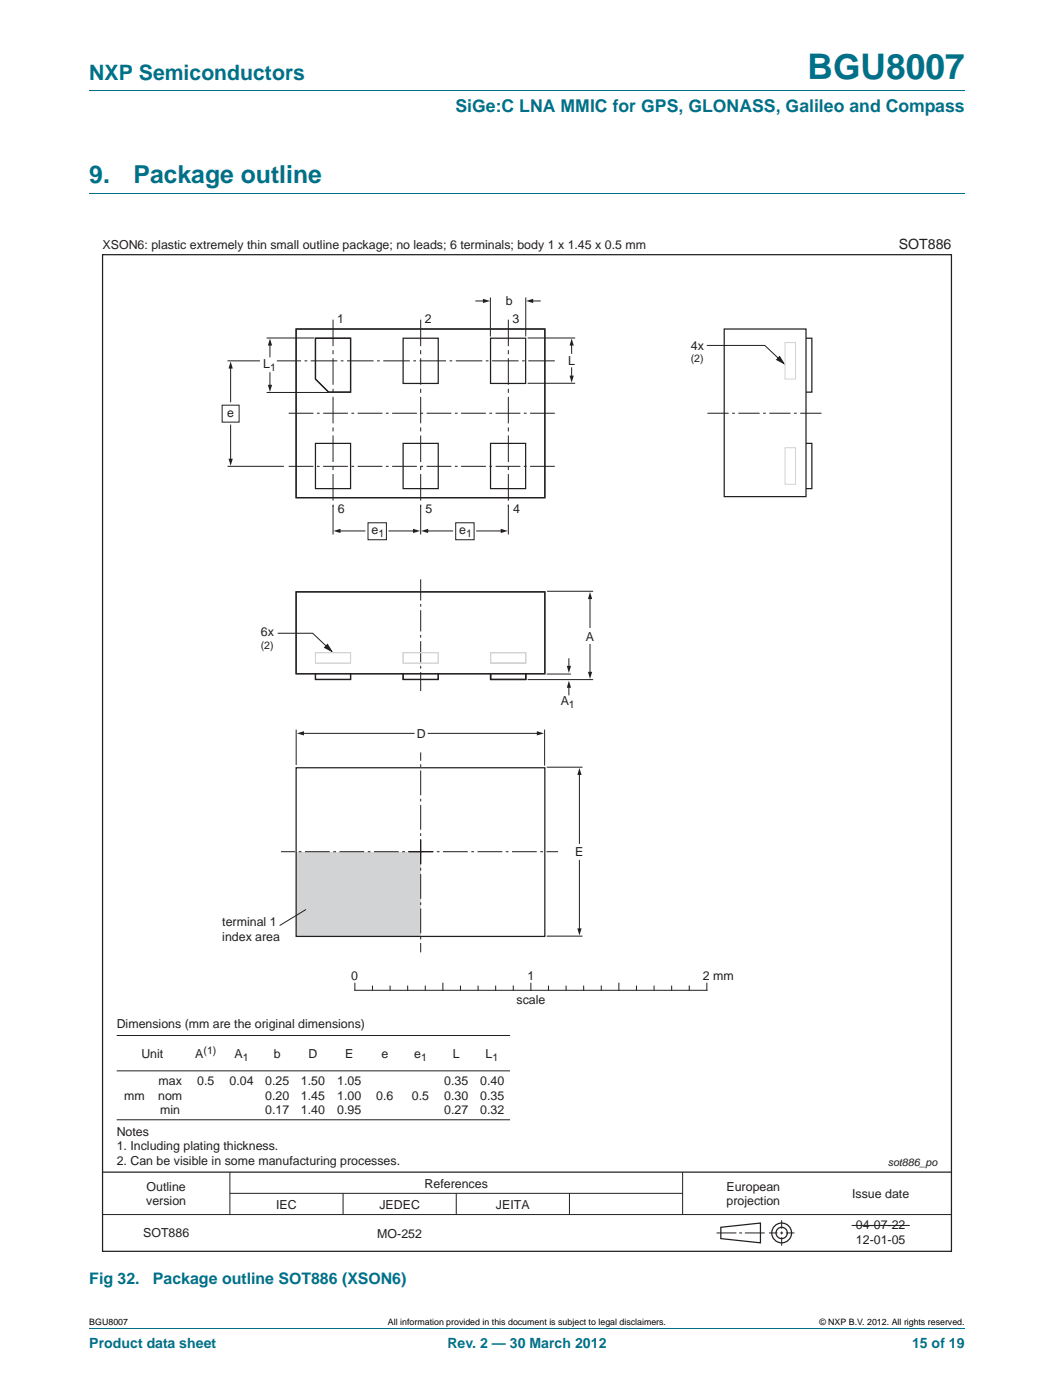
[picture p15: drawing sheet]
<svg xmlns="http://www.w3.org/2000/svg" width="210mm" height="279mm" viewBox="0 0 210 279" stroke-linecap="round" stroke-linejoin="round" font-family="sans-serif">
<defs><g id="words">
<text font-size="7" fill="#007088" x="161.1" y="15.8">BGU8007</text>
<g font-size="4.9" fill="#007088">
<text x="17.8" y="36.6">9.</text>
<text x="26.6" y="36.6">Package outline</text>
</g>
<text font-size="4.2" fill="#007088" x="17.8" y="16">NXP Semiconductors</text>
<text font-size="3.5" fill="#007088" x="90.9" y="22.3">SiGe:C LNA MMIC for GPS, GLONASS, Galileo and Compass</text>
<g font-size="3.2" fill="#007088">
<text x="17.8" y="256.3">Fig 32.</text>
<text x="30.5" y="256.3">Package outline SOT886 (XSON6)</text>
</g>
<text font-size="2.8" fill="#231f20" x="179.3" y="49.6">SOT886</text>
<g font-size="2.8" fill="#007088">
<text x="17.8" y="269.1">Product data sheet</text>
<text x="89.2" y="269.1">Rev. 2 — 30 March 2012</text>
<text x="181.9" y="269.1">15 of 19</text>
</g>
<g font-size="2.5" fill="#231f20">
<text x="20.5" y="49.6">XSON6: plastic extremely thin small outline package; no leads; 6 terminals; body 1 x 1.45 x 0.5 mm</text>
<text x="67.3" y="64.4">1</text>
<text x="84.8" y="64.4">2</text>
<text x="100.9" y="60.9">b</text>
<text x="102.3" y="64.4">3</text>
<text x="137.8" y="69.8">4x</text>
<text x="52.5" y="73.5">L</text>
<text x="113.3" y="72.9">L</text>
<text x="45.3" y="83.3">e</text>
<text x="67.4" y="102.4">6</text>
<text x="74.1" y="106.6">e</text>
<text x="84.9" y="102.4">5</text>
<text x="91.6" y="106.6">e</text>
<text x="102.4" y="102.4">4</text>
<text x="52" y="127">6x</text>
<text x="116.9" y="127.8">A</text>
<text x="111.8" y="140.7">A</text>
<text x="83.1" y="147.2">D</text>
<text x="114.7" y="170.9">E</text>
<text x="44.3" y="184.9">terminal 1</text>
<text x="44.3" y="187.8">index area</text>
<text x="70.1" y="195.5">0</text>
<text x="105.2" y="195.5">1</text>
<text x="140.2" y="195.5">2 mm</text>
<text x="103.1" y="200.3">scale</text>
<text x="23.3" y="205.2">Dimensions (mm are the original dimensions)</text>
<text x="28.2" y="211.2">Unit</text>
<text x="39" y="211.2">A</text>
<text x="46.8" y="211.2">A</text>
<text x="54.6" y="211.2">b</text>
<text x="61.5" y="211.2">D</text>
<text x="68.8" y="211.2">E</text>
<text x="76.1" y="211.2">e</text>
<text x="82.6" y="211.2">e</text>
<text x="90.3" y="211.2">L</text>
<text x="96.9" y="211.2">L</text>
<text x="24.8" y="219.5">mm</text>
<text x="31.6" y="219.4">nom</text>
<text x="31.6" y="216.5">max</text>
<text x="39.4" y="216.5">0.5</text>
<text x="45.8" y="216.5">0.04</text>
<text x="52.9" y="216.5">0.25</text>
<text x="52.9" y="219.4">0.20</text>
<text x="60" y="216.5">1.50</text>
<text x="60" y="219.4">1.45</text>
<text x="67.3" y="216.5">1.05</text>
<text x="67.3" y="219.4">1.00</text>
<text x="75.1" y="219.4">0.6</text>
<text x="82.2" y="219.5">0.5</text>
<text x="88.6" y="216.5">0.35</text>
<text x="88.6" y="219.4">0.30</text>
<text x="95.8" y="216.5">0.40</text>
<text x="95.8" y="219.4">0.35</text>
<text x="23.3" y="226.6">Notes</text>
<text x="32" y="222.4">min</text>
<text x="52.9" y="222.4">0.17</text>
<text x="60" y="222.4">1.40</text>
<text x="67.3" y="222.4">0.95</text>
<text x="88.6" y="222.4">0.27</text>
<text x="95.8" y="222.4">0.32</text>
<text x="23.3" y="229.6">1. Including plating thickness.</text>
<text x="23.3" y="232.5">2. Can be visible in some manufacturing processes.</text>
<text x="29.2" y="237.6">Outline</text>
<text x="84.7" y="237">References</text>
<text x="144.9" y="237.6">European</text>
<text x="170" y="239">Issue date</text>
<text x="29.2" y="240.6">version</text>
<text x="55.1" y="241.3">IEC</text>
<text x="75.7" y="241.3">JEDEC</text>
<text x="98.9" y="241.3">JEITA</text>
<text x="144.9" y="240.6">projection</text>
<text x="170.7" y="245.4">04-07-22</text>
<text x="28.6" y="246.9">SOT886</text>
<text x="75.3" y="247.1">MO-252</text>
<text x="170.7" y="248.3">12-01-05</text>
</g>
<g font-size="2.1" fill="#231f20">
<text x="53.9" y="74">1</text>
<text x="137.8" y="72.3">(2)</text>
<text x="75.5" y="107.1">1</text>
<text x="93" y="107.1">1</text>
<text x="52" y="129.5">(2)</text>
<text x="113.5" y="141.2">1</text>
<text x="40.6" y="210.4">(1)</text>
<text x="48.4" y="211.7">1</text>
<text x="84" y="211.7">1</text>
<text x="98.2" y="211.7">1</text>
<text x="177.1" y="232.7">sot886_po</text>
</g>
<g font-size="1.8">
<text x="17.8" y="264.5">BGU8007</text>
<text x="77.4" y="264.5">All information provided in this document is subject to legal disclaimers.</text>
<text x="163.5" y="264.5">© NXP B.V. 2012. All rights reserved.</text>
</g>
</g></defs>
<path d="M17.8 18.2h174.6M17.8 38.6h174.6M17.8 265.1h174.6" fill="none" stroke="#007088" stroke-width=".2"/>
<g fill="none" stroke="#231f20" stroke-width=".2">
<path d="M23.3 213.7h78.4M23.3 206.7h78.4M23.3 223.5h78.4M45.9 233.9v8.5M45.9 238.2h90.3M68.4 238.2v4.2M91 238.2v4.2M113.6 238.2v4.2M136.2 233.9v8.5M20.5 242.4h169.3M142.9 246.1h4M147.5 246.1h.5"/>
<path d="M148.6 246.1h3.9M153.4 246.1h1.7M155.6 246.1h.6M155.9 243.5v1.7M155.9 245.8v.5M155.9 246.9v1.7M156.8 246.1h1.7M169.9 244.6h11.6"/>
</g>
<g fill="none" stroke="#231f20" stroke-width=".25">
<path d="M20.5 50.8h169.3v198.9h-169.3zM20.5 233.9h169.3M143.8 244.9l7.9-.8v3.9l-7.9-.8z"/>
<circle cx="155.9" cy="246.1" r="1.98"/>
<circle cx="155.9" cy="246.1" r="1.13"/>
</g>
<path d="M59 170h24.9v16.9h-24.9z" fill="#d1d3d4"/>
<path d="M45.4 72h6.5M45.4 93.1h11.2M85.4 146.4h22M61 181.5l-5.2 3.2" fill="none" stroke="#231f20" stroke-width=".2"/>
<path d="M110.7 93.1h-53.6M110.7 82.5h-53.6M81.5 170h29.8M83.9 167.6v22.5M83.9 172.5v-22.3M86.4 170h-30.4" fill="none" stroke="#231f20" stroke-width=".2" stroke-dasharray="4.9 .7 .5 .7" stroke-linecap="butt"/>
<path d="M110.7 72h-55.5" fill="none" stroke="#231f20" stroke-width=".2" stroke-dasharray="5.3 .7 .5 .7" stroke-linecap="butt"/>
<path d="M141.1 82.5h23.4M83.9 115.6v22.3" fill="none" stroke="#231f20" stroke-width=".2" stroke-dasharray="4.2 .7 .5 .7" stroke-linecap="butt"/>
<path d="M107.1 145.9l1.4 .5-1.4 .4z" fill="#231f20"/>
<path d="M60.4 146.4h22.2" fill="none" stroke="#231f20" stroke-width=".2"/>
<path d="M59.2 146.4l1.4-.5v.9z" fill="#231f20"/>
<path d="M115.6 154.4v13.9" fill="none" stroke="#231f20" stroke-width=".2"/>
<path d="M115.6 153.3l.4 1.4h-.8z" fill="#231f20"/>
<path d="M115.6 171.7v13.9" fill="none" stroke="#231f20" stroke-width=".2"/>
<path d="M115.2 185.3h.8l-.4 1.4z" fill="#231f20"/>
<path d="M46 73.3v6.9M73.4 104.3h3.7v3.4h-3.7z" fill="none" stroke="#231f20" stroke-width=".2"/>
<path d="M46 72.1l.4 1.5h-.8z" fill="#231f20"/>
<path d="M46 84.8v7" fill="none" stroke="#231f20" stroke-width=".2"/>
<path d="M45.6 91.5h.8l-.4 1.5z" fill="#231f20"/>
<path d="M44.3 80.9h3.4v3.3h-3.4zM113.5 137v1.7M59.1 145.6v7.1" fill="none" stroke="#231f20" stroke-width=".2"/>
<path d="M113.5 135.9l.4 1.4h-.8z" fill="#231f20"/>
<path d="M113.5 131.5v1.7" fill="none" stroke="#231f20" stroke-width=".2"/>
<path d="M113.1 132.9h.8l-.4 1.4z" fill="#231f20"/>
<path d="M106.1 60.1h1.7" fill="none" stroke="#231f20" stroke-width=".2"/>
<path d="M105 60.1l1.4-.5v.9z" fill="#231f20"/>
<path d="M94.9 60.1h1.7" fill="none" stroke="#231f20" stroke-width=".2"/>
<path d="M96.3 59.6l1.5 .5-1.5 .4z" fill="#231f20"/>
<path d="M97.8 59.4v7.8M104.9 59.4v7.8M114 68.7v1.8" fill="none" stroke="#231f20" stroke-width=".2"/>
<path d="M114 67.6l.5 1.4h-.9z" fill="#231f20"/>
<path d="M114 73.4v1.8" fill="none" stroke="#231f20" stroke-width=".2"/>
<path d="M113.6 75h.9l-.5 1.4z" fill="#231f20"/>
<path d="M53.8 68.7v2.5M105.3 76.5h9.4M105.3 67.5h9.4" fill="none" stroke="#231f20" stroke-width=".2"/>
<path d="M53.8 67.6l.5 1.4h-.9z" fill="#231f20"/>
<path d="M53.8 74.4v2.7" fill="none" stroke="#231f20" stroke-width=".2"/>
<path d="M53.4 76.8h.9l-.5 1.4z" fill="#231f20"/>
<path d="M53.2 78.3h12.3M53.2 67.5h9.5M67.6 106h5.2" fill="none" stroke="#231f20" stroke-width=".2"/>
<path d="M66.5 106l1.4-.5v.9z" fill="#231f20"/>
<path d="M77.6 106h5.1" fill="none" stroke="#231f20" stroke-width=".2"/>
<path d="M82.4 105.5l1.4 .5-1.4 .4z" fill="#231f20"/>
<path d="M85.1 106h5.2M90.9 104.3h3.7v3.4h-3.7z" fill="none" stroke="#231f20" stroke-width=".2"/>
<path d="M84 106l1.4-.5v.9z" fill="#231f20"/>
<path d="M95.1 106h5.1" fill="none" stroke="#231f20" stroke-width=".2"/>
<path d="M99.9 105.5l1.4 .5-1.4 .4z" fill="#231f20"/>
<g fill="none" stroke="#231f20" stroke-width=".2">
<path d="M66.4 100.9v5.8M83.9 100.9v5.8M101.4 100.9v5.8M55.4 126.4h7l3.2 3M109.1 153.1h7.1M70.8 196.2v1.4h70.2v-1.4M74.3 196.8v.8M77.8 196.8v.8M81.3 196.8v.8M84.8 196.8v.8M88.3 196.2v1.4M91.9 196.8v.8"/>
<path d="M95.4 196.8v.8M98.9 196.8v.8M102.4 196.8v.8M105.9 196.2v1.4M109.4 196.8v.8M112.9 196.8v.8M116.4 196.8v.8M119.9 196.8v.8M123.5 196.2v1.4M127 196.8v.8M130.5 196.8v.8M134 196.8v.8"/>
<path d="M137.5 196.8v.8"/>
</g>
<path d="M66.4 63.8v37.3M83.9 63.8v37.3M101.4 63.8v37.3" fill="none" stroke="#231f20" stroke-width=".2" stroke-dasharray="5.3 .8 .8 .8" stroke-linecap="butt"/>
<path d="M65.3 128.6l.9 1.4-1.5-.8z" fill="#231f20"/>
<path d="M141 68.9h11.6l3.2 3.1M65.3 128.6l.9 1.4-1.5-.8z" fill="none" stroke="#231f20" stroke-width=".2"/>
<path d="M155.5 71.2l.9 1.4-1.5-.8z" fill="#231f20"/>
<path d="M155.5 71.2l.9 1.4-1.5-.8zM117.7 119.3v5.9M108.6 145.6v7.2M109.1 186.8h7.1" fill="none" stroke="#231f20" stroke-width=".2"/>
<path d="M156.6 68.4h2.1v7.3h-2.1zM156.6 89.4h2.1v7.2h-2.1zM62.9 130.3h7v2h-7zM80.4 130.3h7v2h-7zM97.9 130.3h7v2h-7z" fill="none" stroke="#d1d3d4" stroke-width=".2"/>
<g fill="none" stroke="#231f20" stroke-width=".25">
<path d="M59.1 65.7h49.6v33.6h-49.6zM62.9 67.5h7v10.8h-4.3l-2.7-2.6zM80.4 67.5h7v9h-7zM97.9 67.5h7v9h-7zM144.5 65.7h16.3v33.4h-16.3zM160.8 67.5h1.2v10.8h-1.2M62.9 88.5h7v9h-7zM80.4 88.5h7v9h-7zM97.9 88.5h7v9h-7zM160.8 88.5h1.2v9h-1.2M59.1 118.1h49.6v16.4h-49.6zM62.9 134.5v1.1h7v-1.1"/>
<path d="M80.4 134.5v1.1h7v-1.1M97.9 134.5v1.1h7v-1.1M59.1 153.2h49.6v33.7h-49.6z"/>
</g>
<path d="M117.7 118.1l.4 1.5h-.8z" fill="#231f20"/>
<path d="M117.7 128.6v5.8" fill="none" stroke="#231f20" stroke-width=".2"/>
<path d="M117.3 134.1h.8l-.4 1.4z" fill="#231f20"/>
<path d="M109.1 118h9.2M105.3 135.6h13M109.1 134.5h4.8" fill="none" stroke="#231f20" stroke-width=".2"/>
<use href="#words"/>
</svg>
